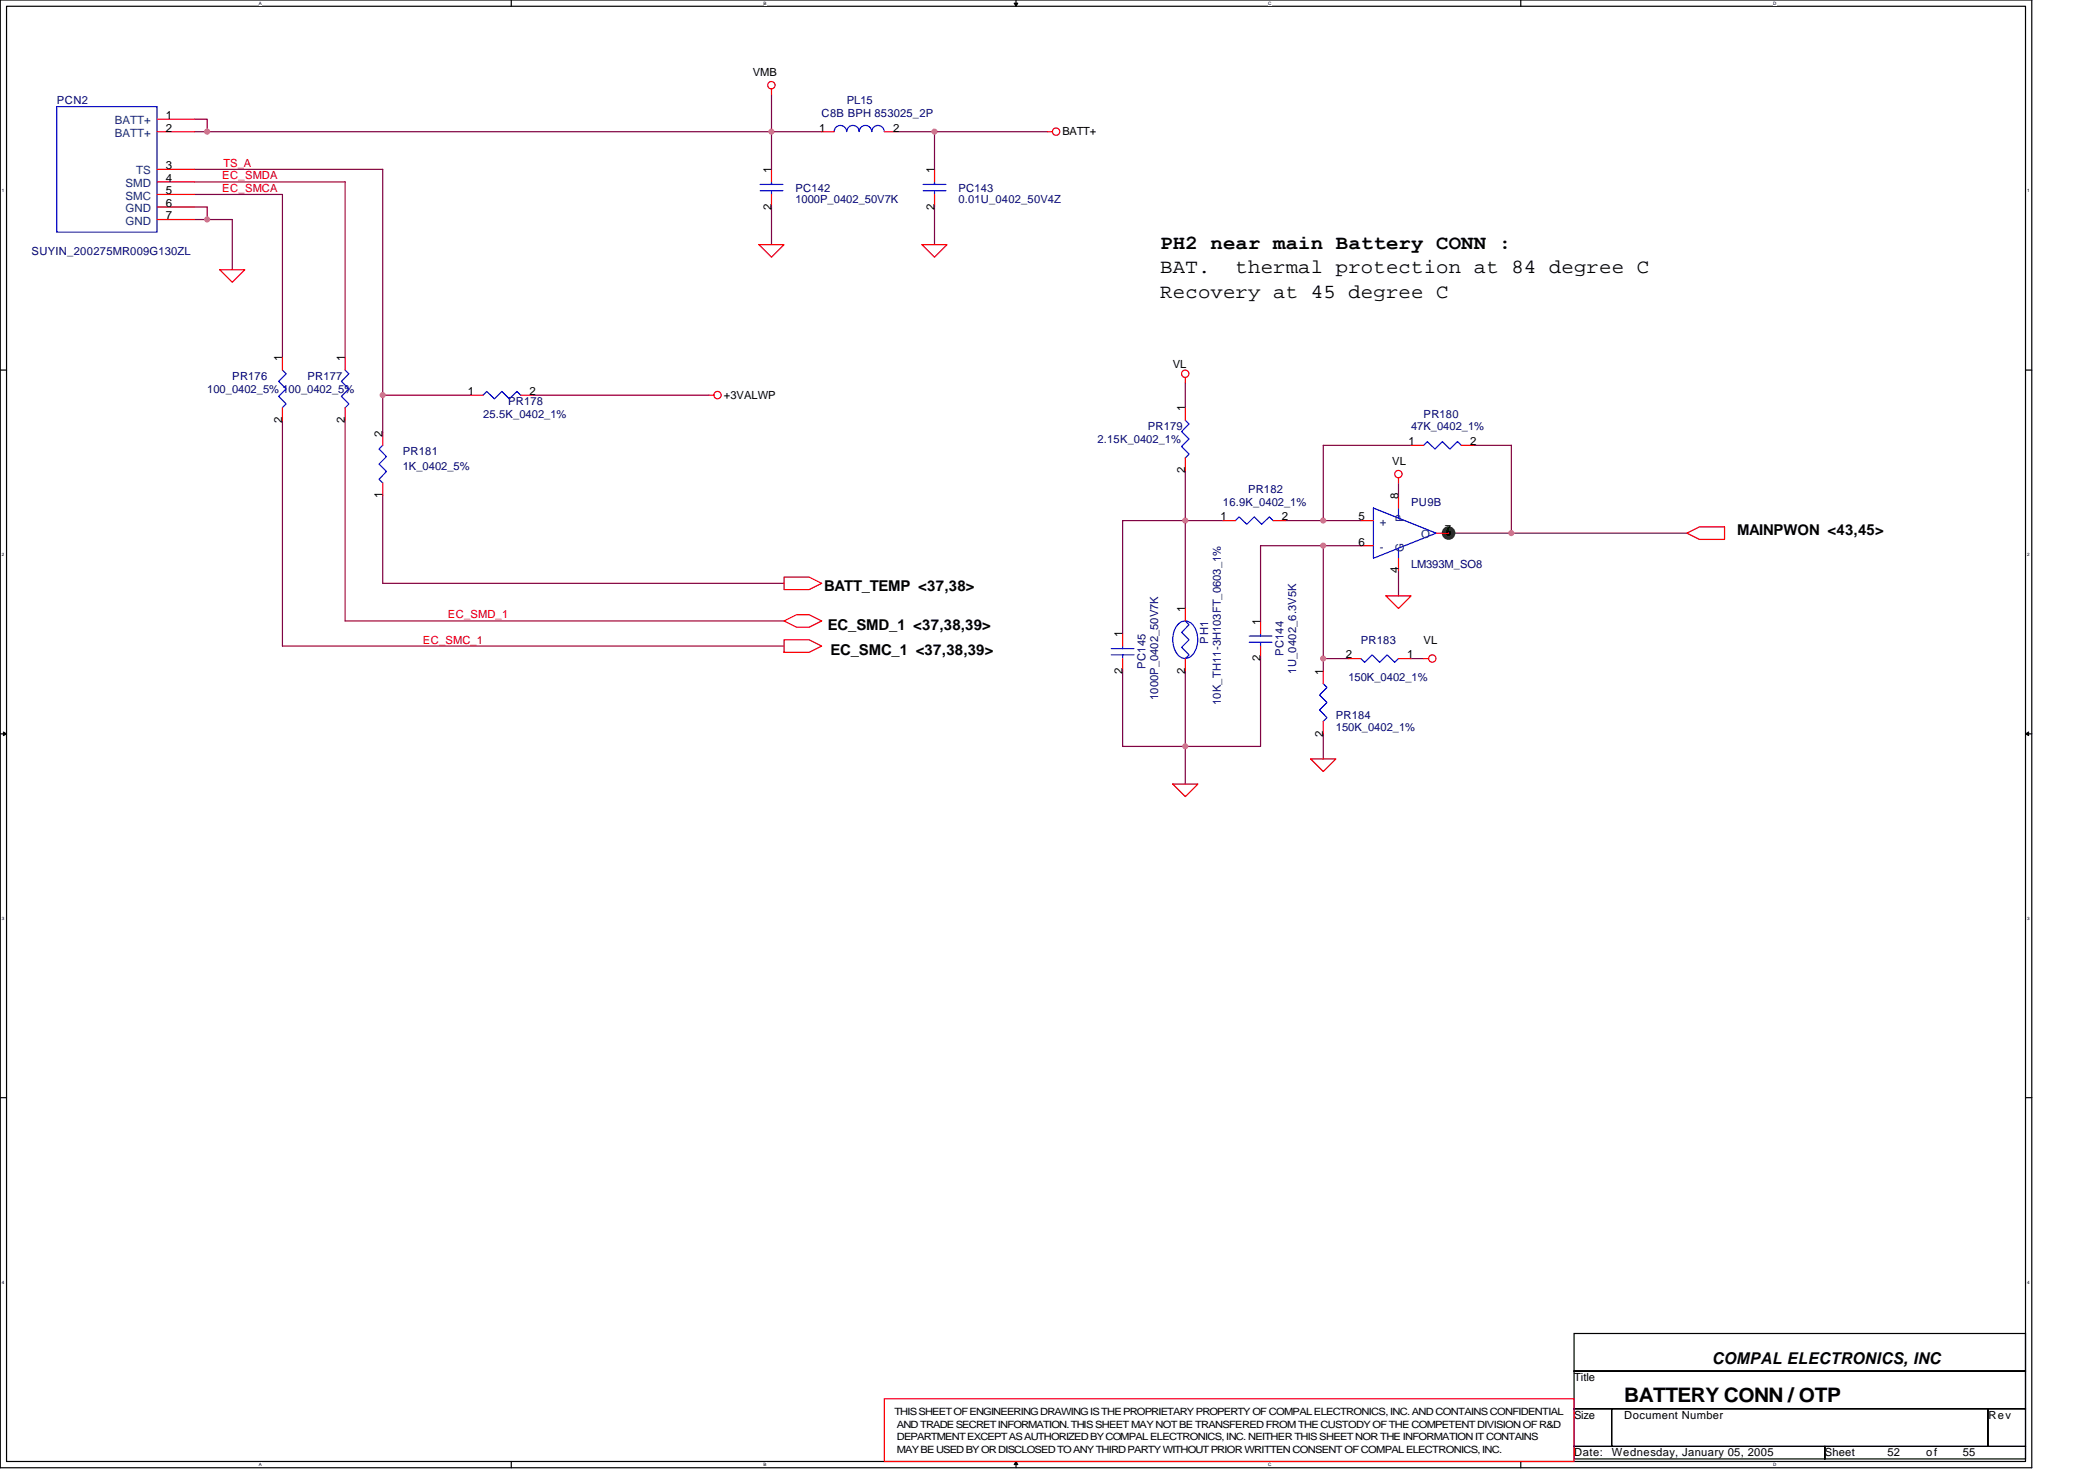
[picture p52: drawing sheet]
<svg xmlns="http://www.w3.org/2000/svg" width="297mm" height="210mm" viewBox="0 0 297 210" stroke-linecap="round" stroke-linejoin="round" font-family="sans-serif">
<defs><g id="words">
<g font-size="2.8">
<text x="164.5" y="35.2">PH2 near main Battery CONN :</text>
<text x="164.5" y="38.7">BAT.</text>
<text x="175.2" y="38.7">thermal protection at 84 degree C</text>
<text x="164.5" y="42.3">Recovery at 45 degree C</text>
<text x="230.3" y="198.8">BATTERY CONN / OTP</text>
</g>
<text font-size="2.3" x="242.7" y="193.3">COMPAL ELECTRONICS, INC</text>
<g font-size="2.1">
<text x="246.3" y="75.8">MAINPWON &lt;43,45&gt;</text>
<text x="116.9" y="83.8">BATT_TEMP &lt;37,38&gt;</text>
<text x="117.4" y="89.3">EC_SMD_1 &lt;37,38,39&gt;</text>
<text x="117.7" y="92.8">EC_SMC_1 &lt;37,38,39&gt;</text>
</g>
<g font-size="1.6">
<text x="106.7" y="10.8">VMB</text>
<text x="23.5" y="16.9">1</text>
<text x="23.5" y="24">3</text>
<text x="23.5" y="18.6">2</text>
<text x="116.1" y="18.6">1</text>
<text x="126.6" y="18.6">2</text>
<text x="150.6" y="19.2">BATT+</text>
<text x="23.5" y="25.8">4</text>
<text x="23.5" y="27.5">5</text>
<text x="23.5" y="29.3">6</text>
<text x="109.4" y="29.7" transform="rotate(-90 109.4 29.7)">2</text>
<text x="109.4" y="24.5" transform="rotate(-90 109.4 24.5)">1</text>
<text x="132.5" y="29.7" transform="rotate(-90 132.5 29.7)">2</text>
<text x="132.5" y="24.5" transform="rotate(-90 132.5 24.5)">1</text>
<text x="23.5" y="31.1">7</text>
<text x="40" y="51.2" transform="rotate(-90 40 51.2)">1</text>
<text x="48.9" y="51.2" transform="rotate(-90 48.9 51.2)">1</text>
<text x="166.3" y="52.1">VL</text>
<text x="40" y="59.9" transform="rotate(-90 40 59.9)">2</text>
<text x="48.9" y="59.9" transform="rotate(-90 48.9 59.9)">2</text>
<text x="66.4" y="56">1</text>
<text x="75.1" y="56">2</text>
<text x="102.6" y="56.5">+3VALWP</text>
<text x="168" y="58.3" transform="rotate(-90 168 58.3)">1</text>
<text x="54.2" y="61.9" transform="rotate(-90 54.2 61.9)">2</text>
<text x="197.4" y="66">VL</text>
<text x="199.7" y="63.1">1</text>
<text x="208.4" y="63.1">2</text>
<text x="54.2" y="70.6" transform="rotate(-90 54.2 70.6)">1</text>
<text x="168" y="67.1" transform="rotate(-90 168 67.1)">2</text>
<text x="198.3" y="70.8" transform="rotate(-90 198.3 70.8)">8</text>
<text x="173" y="73.8">1</text>
<text x="181.8" y="73.8">2</text>
<text x="192.6" y="73.8">5</text>
<text x="192.6" y="77.3">6</text>
<text x="204.9" y="75.5">7</text>
<text x="198.3" y="81.3" transform="rotate(-90 198.3 81.3)">4</text>
<text x="168" y="86.8" transform="rotate(-90 168 86.8)">1</text>
<text x="178.7" y="88.5" transform="rotate(-90 178.7 88.5)">1</text>
<text x="159.1" y="95.5" transform="rotate(-90 159.1 95.5)">2</text>
<text x="159.1" y="90.3" transform="rotate(-90 159.1 90.3)">1</text>
<text x="168" y="95.5" transform="rotate(-90 168 95.5)">2</text>
<text x="178.7" y="93.7" transform="rotate(-90 178.7 93.7)">2</text>
<text x="187.6" y="95.7" transform="rotate(-90 187.6 95.7)">1</text>
<text x="190.8" y="93.3">2</text>
<text x="199.5" y="93.3">1</text>
<text x="201.8" y="91.2">VL</text>
<text x="187.6" y="104.4" transform="rotate(-90 187.6 104.4)">2</text>
<text x="223.2" y="195.7">Title</text>
<text x="223.2" y="201.1">Size</text>
<text x="230.3" y="201.1">Document Number</text>
<text x="281.9" y="201.1">Rev</text>
<text x="223.2" y="206.4">Date:</text>
<text x="228.5" y="206.4">Wednesday, January 05, 2005</text>
<text x="258.7" y="206.4">Sheet</text>
<text x="267.6" y="206.4">52</text>
<text x="273.1" y="206.4">of</text>
<text x="278.3" y="206.4">55</text>
</g>
<g font-size="1.6" fill="#000080">
<text x="8" y="14.8">PCN2</text>
<text x="116.5" y="16.5">C8B BPH 853025_2P</text>
<text x="120.1" y="14.8">PL15</text>
<text x="112.8" y="27.2">PC142</text>
<text x="112.8" y="28.8">1000P_0402_50V7K</text>
<text x="135.9" y="27.2">PC143</text>
<text x="135.9" y="28.8">0.01U_0402_50V4Z</text>
<text x="4.5" y="36.1">SUYIN_200275MR009G130ZL</text>
<text x="32.9" y="53.9">PR176</text>
<text x="43.6" y="53.9">PR177</text>
<text x="29.4" y="55.6">100_0402_5% 100_0402_5%</text>
<text x="68.5" y="59.2">25.5K_0402_1%</text>
<text x="72" y="57.4">PR178</text>
<text x="201.8" y="59.2">PR180</text>
<text x="57.1" y="64.5">PR181</text>
<text x="155.6" y="62.8">2.15K_0402_1%</text>
<text x="162.7" y="61">PR179</text>
<text x="200.1" y="61">47K_0402_1%</text>
<text x="57.1" y="66.7">1K_0402_5%</text>
<text x="173.4" y="71.6">16.9K_0402_1%</text>
<text x="176.9" y="69.9">PR182</text>
<text x="200.1" y="71.6">PU9B</text>
<text x="200.1" y="80.5">LM393M_SO8</text>
<text x="162.4" y="94.8" transform="rotate(-90 162.4 94.8)">PC145</text>
<text x="171.3" y="91.2" transform="rotate(-90 171.3 91.2)">PH1</text>
<text x="182" y="93" transform="rotate(-90 182 93)">PC144</text>
<text x="183.8" y="95.5" transform="rotate(-90 183.8 95.5)">1U_0402_6.3V5K</text>
<text x="193" y="91.2">PR183</text>
<text x="164.2" y="99.2" transform="rotate(-90 164.2 99.2)">1000P_0402_50V7K</text>
<text x="173.1" y="99.9" transform="rotate(-90 173.1 99.9)">10K_TH11-3H103FT_0603_1%</text>
<text x="189.4" y="101.9">PR184</text>
<text x="191.2" y="96.5">150K_0402_1%</text>
<text x="189.4" y="103.7">150K_0402_1%</text>
</g>
<g font-size="1.6" fill="#004080">
<text x="16.3" y="17.6">BATT+</text>
<text x="16.3" y="19.4">BATT+</text>
<text x="17.8" y="26.5">SMD</text>
<text x="17.8" y="28.3">SMC</text>
<text x="19.3" y="24.7">TS</text>
<text x="17.8" y="31.8">GND</text>
<text x="17.8" y="30.1">GND</text>
<text x="195.6" y="74.5">+</text>
<text x="199" y="74" transform="rotate(-90 199 74)">P</text>
<text x="201.5" y="76.3">O</text>
<text x="195.6" y="78.1">-</text>
<text x="199" y="78.2" transform="rotate(-90 199 78.2)">G</text>
</g>
<g font-size="1.6" fill="#f00">
<text x="31.7" y="23.6">TS_A</text>
<text x="31.5" y="27.2">EC_SMCA</text>
<text x="31.5" y="25.4">EC_SMDA</text>
<text x="63.5" y="87.7">EC_SMD_1</text>
<text x="60" y="91.2">EC_SMC_1</text>
</g>
<g font-size="1.4">
<text x="126.8" y="200.6">THIS SHEET OF ENGINEERING DRAWING IS THE PROPRIETARY PROPERTY OF COMPAL ELECTRONICS, INC. AND CONTAINS CONFIDENTIAL</text>
<text x="127.2" y="202.4">AND TRADE SECRET INFORMATION. THIS SHEET MAY NOT BE TRANSFERED FROM THE CUSTODY OF THE COMPETENT DIVISION OF R&amp;D</text>
<text x="127.2" y="204.1">DEPARTMENT EXCEPT AS AUTHORIZED BY COMPAL ELECTRONICS, INC. NEITHER THIS SHEET NOR THE INFORMATION IT CONTAINS</text>
<text x="127.2" y="205.9">MAY BE USED BY OR DISCLOSED TO ANY THIRD PARTY WITHOUT PRIOR WRITTEN CONSENT OF COMPAL ELECTRONICS, INC.</text>
</g>
<g font-size=".6">
<text x="36.7" y=".7">A</text>
<text x="108.3" y=".7">B</text>
<text x="179.8" y=".7">C</text>
<text x="251.4" y=".7">D</text>
<text x=".3" y="27.2">1</text>
<text x="287.4" y="27.2">1</text>
<text x=".3" y="78.8">2</text>
<text x="287.4" y="78.8">2</text>
<text x=".3" y="130.4">3</text>
<text x="287.4" y="130.4">3</text>
<text x=".3" y="181.9">4</text>
<text x="287.4" y="181.9">4</text>
<text x="36.7" y="207.8">A</text>
<text x="108.3" y="207.8">B</text>
<text x="179.8" y="207.8">C</text>
<text x="251.4" y="207.8">D</text>
</g>
</g></defs>
<path d="M0 0h288.1v208h-288.1zM.9 .9h286.3v206.2h-286.3z" fill="none" stroke="#000" stroke-width=".17"/>
<g fill="#fff">
<path d="M36.7 .1h.4v.7h-.4z"/>
<path d="M36.7 207.2h.4v.7h-.4z"/>
</g>
<path d="M72.5 0v.9M72.5 207.1v.9" fill="none" stroke="#000" stroke-width=".17"/>
<g fill="#fff">
<path d="M108.3 .1h.4v.7h-.4z"/>
<path d="M108.3 207.2h.4v.7h-.4z"/>
</g>
<path d="M144.1 0v.9M144.1 207.1v.9" fill="none" stroke="#000" stroke-width=".17"/>
<path d="M143.8 .4h.5l-.2 .5zM144.1 207.1l.2 .5h-.5z" fill="#000" stroke="#000" stroke-width=".14"/>
<g fill="#fff">
<path d="M179.8 .1h.5v.7h-.5z"/>
<path d="M179.8 207.2h.5v.7h-.5z"/>
</g>
<path d="M215.6 0v.9M215.6 207.1v.9" fill="none" stroke="#000" stroke-width=".17"/>
<g fill="#fff">
<path d="M251.4 .1h.4v.7h-.4z"/>
<path d="M251.4 207.2h.4v.7h-.4z"/>
<path d="M.3 26.7h.3v.7h-.3z"/>
<path d="M287.4 26.7h.4v.7h-.4z"/>
<path d="M.3 78.2h.3v.7h-.3z"/>
<path d="M287.4 78.2h.4v.7h-.4z"/>
</g>
<path d="M0 52.5h.9M287.2 52.5h.9" fill="none" stroke="#000" stroke-width=".17"/>
<g fill="#fff">
<path d="M.3 129.8h.3v.7h-.3z"/>
<path d="M287.4 129.8h.4v.7h-.4z"/>
</g>
<path d="M0 104h.9M287.2 104h.9" fill="none" stroke="#000" stroke-width=".17"/>
<path d="M.5 103.7l.4 .3-.4 .3zM287.2 104l.4-.3v.6z" fill="#000" stroke="#000" stroke-width=".14"/>
<g fill="#fff">
<path d="M.3 181.4h.3v.7h-.3z"/>
<path d="M287.4 181.4h.4v.7h-.4z"/>
</g>
<path d="M0 155.6h.9M287.2 155.6h.9M223.2 189h64v5.3h-64zM223.2 194.3h64v5.4h-64zM223.2 199.7h5.3v5.3h-5.3zM228.5 199.7h53.4v5.3h-53.4zM281.9 199.7h5.3v5.3h-5.3zM223.2 205h35.5v1.8h-35.5zM258.7 205h28.5v1.8h-28.5z" fill="none" stroke="#000" stroke-width=".17"/>
<g fill="none" stroke="#800040" stroke-width=".17">
<path d="M27.6 16.9h1.8v1.8h87.1M27.6 18.7h1.8M109.4 13.3v10.7M127.2 18.7h21.3M132.5 18.7v5.3M27.6 27.6h12.4v23.1M27.6 25.8h21.3v24.9M27.6 29.3h1.8v1.8M27.6 31.1h5.3v7.1M27.6 24h26.7v37.3M109.4 29.3v5.4M132.5 29.3v5.4"/>
<path d="M40 59.6v32h71.2M48.9 59.6v28.4h62.3M54.3 56h12.4M75.6 56h24.9M168.1 54.2v3.6M54.3 70.2v12.5h56.9M168.1 66.7v7.1h5.3M182.3 73.8h10.7M187.6 77.3v17.8M193 77.3h-14.3v10.7M198.3 68.5v1.7M200.1 63.1h-12.5v10.7"/>
<path d="M205.4 75.6h33.8M209 63.1h5.3v12.5M168.1 86.2v-12.4h-8.9v16M168.1 95.1v16M178.7 93.3v12.5h-19.5v-10.7M187.6 93.3h3.6M198.3 80.9v3.6M200.1 93.3h1.7M187.6 104v3.6"/>
</g>
<g fill="none" stroke="#f00" stroke-width=".17">
<path d="M22.3 18.7h5.3M22.3 16.9h5.3M109.4 12.6v.7M116.5 18.7h1.8M125.4 18.7h1.8M148.5 18.7h.7M22.3 24h5.3M22.3 25.8h5.3M22.3 31.1h5.3M22.3 27.6h5.3M22.3 29.3h5.3M31.2 38.2h3.5l-1.8 1.8z"/>
<path d="M107.6 34.7h3.6l-1.8 1.7zM109.4 24v1.8M109.4 27.6v1.7M130.7 34.7h3.6l-1.8 1.7zM132.5 24v1.8M132.5 27.6v1.7M40 50.7v1.8M40 57.8v1.8M48.9 50.7v1.8M48.9 57.8v1.8M66.7 56h1.8M73.8 56h1.8"/>
<path d="M100.5 56h.7M168.1 53.5v.7M168.1 57.8v1.8M54.3 61.3v1.8M54.3 68.5v1.7M168.1 64.9v1.8M173.4 73.8h1.8M180.5 73.8h1.8M193 73.8h1.7M193 77.3h1.7M198.3 67.7v.8M198.3 70.2v1.8"/>
<path d="M198.3 79.1v1.8M200.1 63.1h1.7M203.6 75.6h1.8M207.2 63.1h1.8M239.2 75.6l1.8-.9h3.5v1.8h-3.5zM111.2 81.8h3.5l1.8 .9-1.8 .9h-3.5zM111.2 90.7h3.5l1.8 .9-1.8 .9h-3.5zM111.2 88l1.7-.9h1.8l1.8 .9-1.8 .9h-1.8zM159.2 89.8v1.8M159.2 93.3v1.8M168.1 86.2v1.8M168.1 93.3v1.8"/>
<path d="M178.7 88v1.8M178.7 91.6v1.7M187.6 95.1v1.8M191.2 93.3h1.8M196.5 84.5h3.6l-1.8 1.7zM198.3 93.3h1.8M201.8 93.3h.8M166.3 111.1h3.5l-1.7 1.8zM185.8 107.6h3.6l-1.8 1.7zM187.6 102.2v1.8M125.4 198.2h97.8v8.9h-97.8z"/>
<circle cx="109.4" cy="12.1" r=".52"/>
<circle cx="149.7" cy="18.7" r=".52"/>
<circle cx="101.7" cy="56" r=".52"/>
<circle cx="168" cy="53" r=".52"/>
<circle cx="198.3" cy="67.2" r=".52"/>
<circle cx="203.1" cy="93.3" r=".52"/>
</g>
<circle cx="205.4" cy="75.6" r=".88" fill="#008000" stroke="#008000" stroke-width=".17"/>
<circle cx="205.4" cy="75.6" r=".43" fill="#000" stroke="#008000" stroke-width=".17"/>
<g fill="none" stroke="#00f" stroke-width=".17">
<path d="M8 15.1h14.3v17.8h-14.3zM118.3 18.6a.88 .88 0 0 1 .9-.8 .88 .88 0 0 1 .8 .8M120.1 18.6a.88 .88 0 0 1 .8-.8 .88 .88 0 0 1 .9 .8 .89 .89 0 0 1 .9-.8 .89 .89 0 0 1 .9 .8 .89 .89 0 0 1 .9-.8 .89 .89 0 0 1 .9 .8M107.8 27h3.2M107.8 26.1h3.2M109.4 25.8v.3M109.4 27v.6M130.9 27h3.2M130.9 26.1h3.2M132.5 25.8v.3M132.5 27v.6M40 52.5l.6 .5-1.1 1.1 1.1 1-1.1 1.1 1.1 1.1-.6 .5"/>
<path d="M48.9 52.5l.6 .5-1.1 1.1 1.1 1-1.1 1.1 1.1 1.1-.6 .5M68.5 56l.5-.5 1.1 1 1.1-1 1 1 1.1-1 .5 .5M168.1 59.6l.5 .5-1.1 1.1 1.1 1-1.1 1.1 1.1 1.1-.5 .5M54.3 63.1l-.6 .5 1.1 1.1-1.1 1.1 1.1 1-1.1 1.1 .6 .6M175.2 73.8l.5-.5 1.1 1 1-1 1.1 1 1.1-1 .5 .5M194.7 72l8.9 3.6-8.9 3.5zM198.3 72v1.4M198.3 77.7v1.4M201.8 63.1l.6-.5 1.1 1 1-1 1.1 1 1-1 .6 .5M157.6 92.8h3.2M157.6 91.9h3.2M159.2 91.6v.3"/>
<path d="M159.2 92.8v.5M167.2 88.4a1.35 1.35 0 0 1 2.1 .4 3.5 3.5 0 0 1-.4 4.2 1.34 1.34 0 0 1-2.1-.5 3.5 3.5 0 0 1 .4-4.1zM168.1 88l.5 .5-1.1 1.1 1.1 1.1-1.1 1 1.1 1.1-.5 .5M177.1 91h3.2M177.1 90.1h3.2M178.7 89.8v.3M178.7 91v.6M187.6 96.9l.5 .5-1 1.1 1 1.1-1 1 1 1.1-.5 .5M193 93.3l.5 .6 1.1-1.1 1 1.1 1.1-1.1 1.1 1.1 .5-.6"/>
</g>
<g fill="#f0f" stroke="#f0f" stroke-width=".17">
<circle cx="29.4" cy="18.7" r=".35"/>
<circle cx="132.5" cy="18.7" r=".35"/>
<circle cx="109.4" cy="18.7" r=".35"/>
<circle cx="54.3" cy="56" r=".35"/>
<circle cx="29.4" cy="31.1" r=".35"/>
<circle cx="187.6" cy="73.8" r=".35"/>
<circle cx="168" cy="73.8" r=".35"/>
<circle cx="187.6" cy="93.3" r=".35"/>
<circle cx="187.6" cy="77.3" r=".35"/>
<circle cx="168" cy="105.8" r=".35"/>
<circle cx="214.3" cy="75.6" r=".35"/>
</g>
<use href="#words"/>
</svg>
